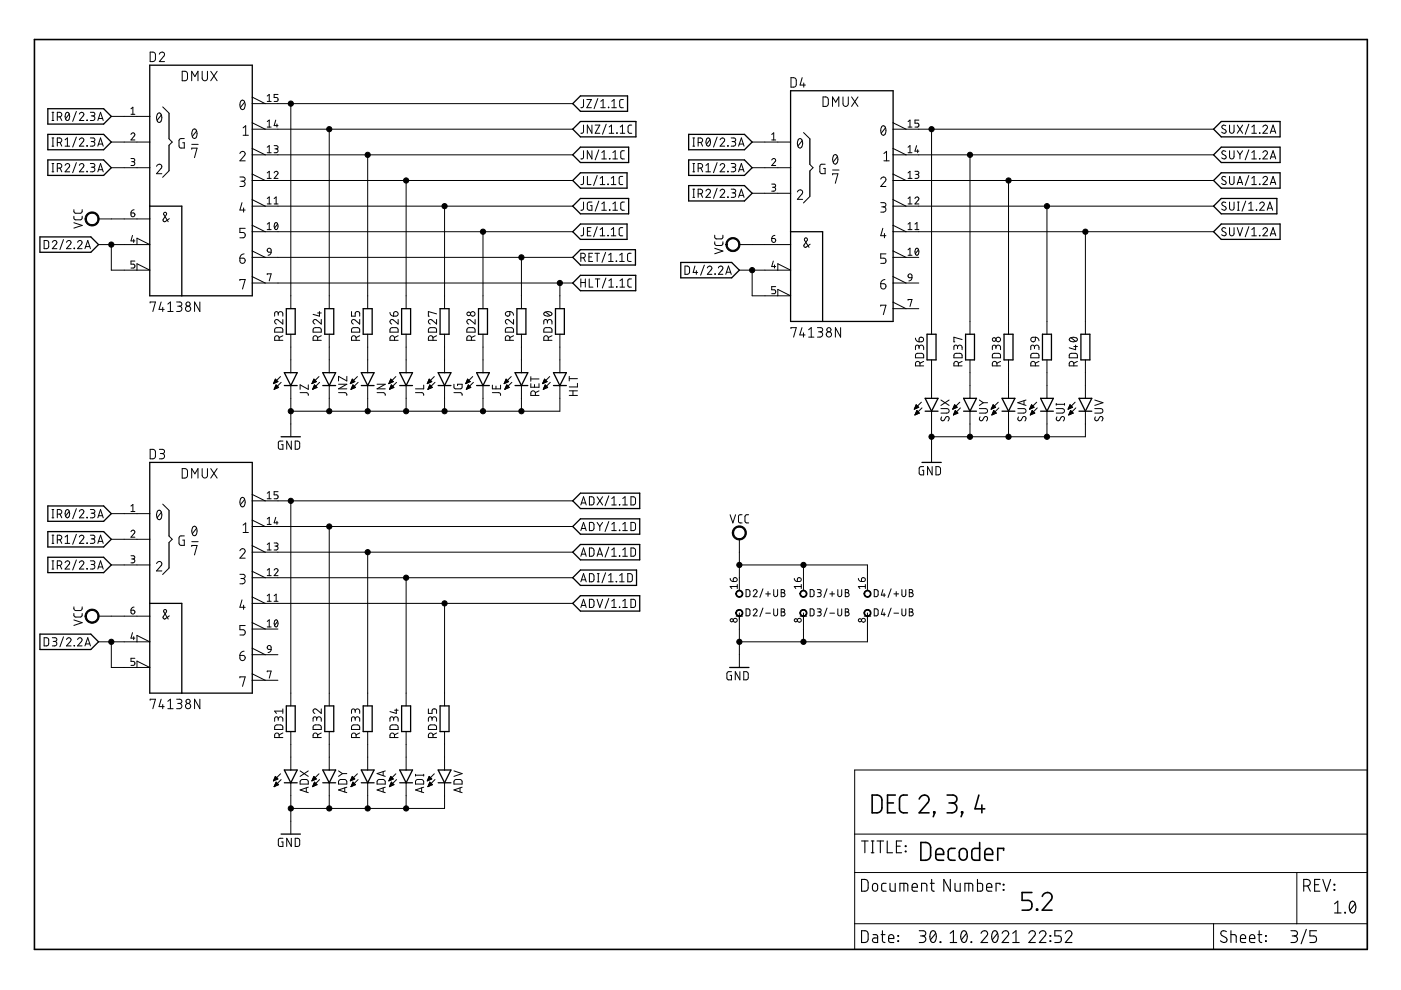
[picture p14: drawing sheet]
<svg xmlns="http://www.w3.org/2000/svg" width="297mm" height="210mm" viewBox="0 0 297 210" stroke-linecap="round" stroke-linejoin="round" font-family="sans-serif">
<g fill="none" stroke="#000" stroke-width=".21">
<path d="M31.8 11l.8 .1 .3 .3v1.3l-.3 .3-.8 .1zM33.8 11.5a.55 .55 0 0 1 .8-.5 .55 .55 0 0 1 .1 .9l-.9 1.2h1.1M38.6 15.1h.8l.3 .4v1.2l-.3 .4h-.8zM40.6 17.1v-2l.7 1.1 .7-1.1v2M42.9 15.1v1.5a.56 .56 0 0 0 .5 .5 .56 .56 0 0 0 .6-.5v-1.5M44.7 15.1l1.3 2M46 15.1l-1.3 2M167.7 16.5h.7l.4 .4v1.2l-.4 .4h-.7zM170.1 16.5l-.5 1.5h1.2M170.4 17.6v.9M11 25.5h.4M11 23.8h.4"/>
<path d="M11 31h.4M11 29.3h.4M11 36.4h.4M11 34.7h.4M11.2 23.8v1.7M11.2 29.3v1.7M11.2 34.7v1.7M12.1 24.8h.5a.49 .49 0 0 0 .5-.5 .49 .49 0 0 0-.5-.5h-.5v1.7M12.1 30.2h.5a.48 .48 0 0 0 .5-.5 .48 .48 0 0 0-.5-.4h-.5v1.7M12.1 35.6h.5a.49 .49 0 0 0 .5-.4 .49 .49 0 0 0-.5-.5h-.5v1.7M12.7 24.8l.4 .7M12.7 30.2l.4 .8"/>
<path d="M12.7 35.6l.4 .8M13.8 35.1a.48 .48 0 0 1 .7-.4 .48 .48 0 0 1 .1 .8l-.8 .9h1M13.8 31h1M13.8 29.6l.5-.3v1.7M14 23.9l.3-.1a1.02 1.02 0 0 1 0 1.7 1.09 1.09 0 0 1-.3-1.6zM14.7 24.2l-.8 1M16.2 23.6l-.8 2.1M16.2 29.1l-.8 2.1M16.2 34.5l-.8 2.1M16.8 24.2a.47 .47 0 0 1 .7-.4 .47 .47 0 0 1 .1 .8l-.8 .9h1M16.8 29.6a.47 .47 0 0 1 .7-.3 .47 .47 0 0 1 .1 .7l-.8 1h1M16.8 35.1a.47 .47 0 0 1 .7-.4 .47 .47 0 0 1 .1 .8l-.8 .9h1"/>
<path d="M18.4 30.9l.1 .1zM18.4 36.3l.1 .1zM18.4 25.5h.1zM19.2 23.8h.5a.38 .38 0 0 1 .4 .4 .38 .38 0 0 1-.4 .4h-.4M19.2 29.3h.5a.38 .38 0 0 1 .4 .3 .38 .38 0 0 1-.4 .4h-.4M19.2 34.7h.5a.39 .39 0 0 1 .4 .4 .39 .39 0 0 1-.4 .4h-.4M19.6 24.6a.49 .49 0 0 1 .5 .5 .49 .49 0 0 1-.5 .4h-.4M19.6 30a.49 .49 0 0 1 .5 .5 .49 .49 0 0 1-.5 .5h-.4M19.6 35.5a.49 .49 0 0 1 .5 .4 .49 .49 0 0 1-.5 .5h-.4M20.7 25.5l.6-1.7 .6 1.7M20.7 31l.6-1.7 .6 1.7M20.7 36.4l.6-1.7 .6 1.7"/>
<path d="M20.9 25.1h.9M20.9 30.5h.9M20.9 36h.9M23.6 24.7h8.1M23.6 30.1h8.1M23.6 35.6h8.1M27.8 33.6h.6l.2 .3-.2 .3-.5 .1M27.8 28.5a.41 .41 0 0 1 .5-.3 .41 .41 0 0 1 .2 .6l-.7 .9h.8M27.8 23.1l.4-.4v1.5M27.8 24.2h.8M28.2 34.3a.41 .41 0 0 1 .4 .4 .41 .41 0 0 1-.4 .4h-.4M33.2 35.3a.55 .55 0 0 1 .8-.5 .55 .55 0 0 1 .1 .9l-.9 1.1h1.1"/>
<path d="M33.4 24.1l.2-.1a.85 .85 0 0 1 .7 1.2l-.1 .2a.54 .54 0 0 1-.6 .5 .54 .54 0 0 1-.4-.7zM34.2 24.4l-.9 1.1M34.5 22.7l1.4 1.3M35.8 29.4l.7 .7-.7 .7M35.9 36.2l-1.4 1.4M39.1 29.4h-.9l-.2 .3v1.2l.2 .5h.9v-1.1h-.4M40.7 31.6v-.2h1.1l-.6 2M40.7 30.6h1.3M40.9 27.5l.2-.1a.85 .85 0 0 1 .7 1.2 .57 .57 0 0 1-.6 .8 .57 .57 0 0 1-.5-.8zM41.7 27.8l-.9 1.1M50.9 32.6a.55 .55 0 0 1 .7-.5 .55 .55 0 0 1 .2 .9l-.9 1.1h1.1M50.9 37.5h.6a.44 .44 0 0 1 .5 .5 .44 .44 0 0 1-.5 .4h-.4"/>
<path d="M51.1 21.4l.1-.1a.82 .82 0 0 1 .8 1.2 .57 .57 0 0 1-.6 .7 .57 .57 0 0 1-.5-.7v-.8zM51.4 38.4a.56 .56 0 0 1 .6 .6 .56 .56 0 0 1-.6 .5h-.5M51.5 27.1l.6-.4v2M51.5 28.7h1.2M51.9 21.7l-.9 1.1M53.5 20.6l2.7 1.4M53.5 26l2.7 1.4M53.5 31.5l2.7 1.3M53.5 36.9l2.7 1.4M53.5 22h67.9M53.5 27.4h67.9M53.5 32.8h67.9"/>
<path d="M53.5 38.3h67.9M56.7 20.4l.4-.4v1.5M56.7 25.8l.4-.3v1.4M56.7 31.2l.4-.3v1.5M56.7 36.7l.4-.4v1.5M56.7 37.8h.8M56.7 32.4h.8M56.7 26.9h.8M56.7 21.5h.8M58.1 36.7a.41 .41 0 0 1 .6-.4 .41 .41 0 0 1 .1 .7l-.7 .8h.8M58.1 30.9h.5l.3 .3-.1 .3-.5 .1M58.5 25.5l-.4 1.1h.8"/>
<path d="M58.5 31.6a.41 .41 0 0 1 .4 .4 .41 .41 0 0 1-.4 .4h-.4M58.7 26.3v.6M58.9 20h-.8v.7h.5a.42 .42 0 0 1 .4 .4 .42 .42 0 0 1-.4 .4h-.5M61.7 22v43.4M69.8 27.4v38M78 32.8v32.6M86.1 38.3v27.1M123.7 21.1v1.5l-.6 .2M123.7 26.5v1.5l-.2 .2-.4 .1M123.7 32v1.5l-.2 .2h-.4M123.7 37.4v1.5l-.2 .2h-.4M124.4 21.1h1l-1 1.7h1"/>
<path d="M124.5 37.4v1.7h.8M125.5 26.5v1.8l-1-1.8v1.8M125.5 32v1.7l-1-1.7v1.7M126.2 26.5h1l-1 1.8h1M126.6 37.2l-.7 2.1M126.7 20.9l-.7 2.1M127 31.8l-.8 2.1M127.3 39.1h.9M127.3 37.8l.4-.4v1.7M127.4 22.8h.9M127.4 21.5l.5-.4v1.7M127.6 33.7h1"/>
<path d="M127.6 32.3l.5-.3v1.7M128.5 26.3l-.8 2.2M128.9 39l.1 .1zM129 22.7l.1 .1zM129.2 28.3h.9M129.2 26.9l.4-.4v1.8M129.2 33.6l.1 .1zM129.6 39.1h1M129.6 37.8l.5-.4v1.7M129.7 22.8h1M129.7 21.5l.5-.4v1.7M129.9 33.7h1"/>
<path d="M129.9 32.3l.5-.3v1.7M130.8 28.2l.1 .1zM131.5 28.3h1M131.5 26.9l.5-.4v1.8M132 37.4h-.5l-.2 .4v1.1l.2 .2h.5M132.2 21.1h-.6l-.2 .4 .1 1.2 .7 .1M132.4 32h-.6l-.2 .3v1.2l.2 .2h.6M133.9 26.5l-.5 .1-.2 .3v1.1l.2 .2 .5 .1M146.9 31h.4M146.9 29.3h.4M146.9 36.4h.4M146.9 34.7h.4"/>
<path d="M147.1 29.3v1.7M147.1 34.7v1.7M148 30.2h.5a.48 .48 0 0 0 .5-.5 .48 .48 0 0 0-.5-.4h-.5v1.7M148 35.6h.5a.49 .49 0 0 0 .5-.4 .49 .49 0 0 0-.5-.5h-.5v1.7M148.6 30.2l.4 .8M148.6 35.6l.4 .8M149.7 36.4h.9M149.7 35.1l.5-.4v1.7M149.9 29.4l.3-.1a1.02 1.02 0 0 1 0 1.7 1.09 1.09 0 0 1-.3-1.6zM150.5 29.6l-.7 1M152 29.1l-.7 2.1M152 34.5l-.7 2.1"/>
<path d="M152 39.9l-.7 2.1M152.7 29.6a.48 .48 0 0 1 .6-.3 .48 .48 0 0 1 .2 .7l-.8 1h.9M152.7 35.1a.48 .48 0 0 1 .6-.4 .48 .48 0 0 1 .2 .8l-.8 .9h.9M154.3 30.9l.1 .1zM154.3 36.3l.1 .1zM155 29.3h.6a.38 .38 0 0 1 .4 .3 .38 .38 0 0 1-.4 .4h-.4M155 34.7h.6a.39 .39 0 0 1 .4 .4 .39 .39 0 0 1-.4 .4h-.4M155.5 30a.49 .49 0 0 1 .5 .5 .49 .49 0 0 1-.5 .5h-.5M155.5 35.5a.49 .49 0 0 1 .5 .4 .49 .49 0 0 1-.5 .5h-.5M156.6 31l.6-1.7 .6 1.7M156.6 36.4l.6-1.7 .6 1.7M156.7 30.5h.9"/>
<path d="M156.7 36h.9M159.5 30.1h8.1M159.5 35.6h8.1M163.6 39l.7 .1 .1 .2-.1 .4h-.5M163.6 33.9a.41 .41 0 0 1 .6-.3 .41 .41 0 0 1 .1 .7l-.7 .8h.9M163.6 29.7h.9M163.6 28.5l.4-.3v1.5M164 39.7a.41 .41 0 0 1 .5 .4 .41 .41 0 0 1-.5 .4h-.4M169.3 29.5l.2-.1a.82 .82 0 0 1 .7 1.2 .57 .57 0 0 1-.6 .8 .57 .57 0 0 1-.5-.8zM170.1 29.8l-.9 1.1M170.4 28.1l1.3 1.3M171.7 34.9l.7 .7-.7 .6"/>
<path d="M174.5 20.6h.7l.4 .3v1.1l-.4 .5-.7 .1zM174.9 34.8h-.8l-.2 .3-.1 1.3 .3 .4h.8v-1.1h-.3M176.5 22.6v-2l.7 1.1 .6-1.1v2M176.5 37.1v-.2h1.2l-.6 2M176.5 36h1.4M176.8 32.9l.1-.1a.85 .85 0 0 1 .7 1.2v.3a.49 .49 0 0 1-.5 .5 .49 .49 0 0 1-.5-.5v-.8zM177.5 33.2l-.8 1.1M178.7 20.6v1.4a.56 .56 0 0 0 .6 .6 .56 .56 0 0 0 .6-.6v-1.4M180.6 20.6l1.3 2M181.9 20.6l-1.3 2M186.7 38a.55 .55 0 0 1 .8-.5 .55 .55 0 0 1 .2 .9l-1 1.1h1.1M187 26.8l.1-.1a.84 .84 0 0 1 .7 1.2 .57 .57 0 0 1-.5 .8 .57 .57 0 0 1-.5-.8v-.7z"/>
<path d="M187.4 34.1h1.1M187.4 32.6l.6-.5v2M187.7 27.1l-.9 1.1M189.4 27.4h67.9M189.4 32.8h67.9M189.4 38.3h67.9M189.4 26l2.7 1.4M189.4 31.5l2.7 1.3M189.4 36.9l2.7 1.4M192.5 37.8h.9M192.5 32.4h.9M192.5 26.9h.9"/>
<path d="M192.5 25.8l.4-.3v1.4M192.5 31.2l.4-.3v1.5M192.5 36.7l.4-.4v1.5M194 36.3h.5l.3 .3-.2 .4h-.4M194.3 30.9l-.3 1.1h.8M194.4 37a.42 .42 0 0 1 .4 .4 .42 .42 0 0 1-.4 .4h-.4M194.6 31.7v.7M194.8 25.5h-.8v.6h.5a.42 .42 0 0 1 .3 .4 .42 .42 0 0 1-.3 .4h-.5M197.5 27.4v43.5M205.7 32.8v38.1M213.8 38.3v32.6M259.9 26.7l-.2-.1a.41 .41 0 0 0-.6 .1 .41 .41 0 0 0 .1 .6l.6 .2a.43 .43 0 0 1 0 .7 .43 .43 0 0 1-.6 0l-.2-.2"/>
<path d="M259.9 32.1l-.6-.1-.2 .3v.3l.7 .4a.43 .43 0 0 1 0 .6 .43 .43 0 0 1-.6 0l-.2-.1M259.9 37.5l-.6-.1-.2 .4v.2l.7 .4a.43 .43 0 0 1 0 .7 .43 .43 0 0 1-.6-.1l-.2-.1M260.7 26.5v1.3a.48 .48 0 0 0 .5 .5 .48 .48 0 0 0 .4-.5v-1.3M260.7 32v1.2a.48 .48 0 0 0 .5 .5 .48 .48 0 0 0 .4-.5v-1.2M260.7 37.4v1.3a.48 .48 0 0 0 .5 .4 .48 .48 0 0 0 .4-.4v-1.3M262.3 26.5l1.2 1.8M262.3 32l.6 .8M262.3 39.1l.6-1.7 .6 1.7M262.4 38.7h.9M262.9 32.8v.9M263.5 26.5l-1.2 1.8M263.5 32l-.6 .8"/>
<path d="M264.8 26.3l-.8 2.2M264.8 31.8l-.8 2.1M264.8 37.2l-.8 2.1M265.4 28.3h1M265.4 33.7h1M265.4 39.1h1M265.4 26.9l.5-.4v1.8M265.4 32.3l.5-.3v1.7M265.4 37.8l.5-.4v1.7M267 33.6l.1 .1zM267 39l.1 .1zM267 28.2l.1 .1z"/>
<path d="M267.8 26.9a.48 .48 0 0 1 .6-.3 .48 .48 0 0 1 .2 .7l-.8 1h.9M267.8 32.3a.48 .48 0 0 1 .6-.3 .48 .48 0 0 1 .2 .7l-.8 1h.9M267.8 37.8a.48 .48 0 0 1 .6-.4 .48 .48 0 0 1 .2 .8l-.8 .9h.9M269.3 28.3l.6-1.8 .6 1.8M269.3 33.7l.6-1.7 .6 1.7M269.3 39.1l.6-1.7 .6 1.7M269.5 27.8h.8M269.5 33.3h.8M269.5 38.7h.8M9.4 51h.6l.3 .3v1.1l-.3 .3h-.6zM11.1 51.4a.48 .48 0 0 1 .7-.4 .48 .48 0 0 1 .1 .8l-.8 .9h1M13.5 50.8l-.8 2.1"/>
<path d="M14.1 51.4a.48 .48 0 0 1 .7-.4 .48 .48 0 0 1 .1 .8l-.8 .9h1M15.7 45.8v.6l.4 .2h1.1l.2-.2v-.6M15.7 44.4v.6l.4 .2h1.1l.2-.2v-.6M15.7 47.2l1.7 .6-1.7 .6M15.7 52.6l.1 .1zM16.4 51.4a.48 .48 0 0 1 .7-.4 .48 .48 0 0 1 .2 .8l-.9 .9h1M18 52.7l.6-1.7 .6 1.7M18.2 52.3h.8M20.9 51.9h10.8l-2.7-1.4v1.4M20.9 46.4h10.8M23.6 51.9v5.4h8.1l-2.7-1.4v1.4M27.8 45.1h.5a.41 .41 0 0 1 .3 .5 .41 .41 0 0 1-.4 .4 .41 .41 0 0 1-.4-.4z"/>
<path d="M28.1 49.9l-.3 1.2h.8M28.3 50.7v.7M28.4 44.5l-.5 .2-.1 .4M28.6 55.4h-.8v.6h.5a.42 .42 0 0 1 .3 .4 .42 .42 0 0 1-.3 .4h-.5M35.9 46.4l-.8 .6a.33 .33 0 0 1-.5-.1 .33 .33 0 0 1 0-.4l.7-1a.33 .33 0 0 0-.3-.5 .33 .33 0 0 0-.3 .5l1 1.5M50.9 54.7h.6a.56 .56 0 0 1 .5 .7 .56 .56 0 0 1-.6 .4 .56 .56 0 0 1-.5-.5zM50.9 59.5v-.2h1.1l-.6 2M51.3 43l-.4 1.5h1.1M51.6 44.1v.9M51.8 53.8l-.7 .3-.2 .6M52 48.4h-1.1v.9h.6a.57 .57 0 0 1 .5 .6 .57 .57 0 0 1-.5 .5h-.6M53.5 42.3l2.7 1.4"/>
<path d="M53.5 47.8l2.7 1.3M53.5 53.2l2.7 1.4M53.5 58.7l2.7 1.3M53.5 43.7h67.9M53.5 49.1h67.9M53.5 54.6h67.9M56.7 58.2v-.1h.8l-.4 1.5M56.7 47.5l.4-.3v1.5M56.7 42.1l.4-.3v1.4M56.7 48.7h.8M56.7 43.2h.8M56.8 52.7l.3-.1 .3 .1 .1 .8-.7-.1-.1-.4z"/>
<path d="M57.5 53.5l-.1 .3-.6 .3M58.1 43.2h.8M58.1 42.1l.4-.3v1.4M58.3 47.3l.2-.1a.88 .88 0 0 1 0 1.5 .95 .95 0 0 1-.2-1.4zM58.9 47.5l-.7 .8M94.3 43.7v21.7M102.4 49.1v16.3M110.6 54.6v10.8M123.1 54.7h.5a.49 .49 0 0 0 .5-.5 .49 .49 0 0 0-.5-.5h-.5v1.7M123.1 59.1v1.8M123.1 59.9h1M123.7 42.8v1.5l-.6 .3"/>
<path d="M123.7 48.3v1.5l-.2 .2h-.4M123.7 54.7l.4 .7M124.1 59.1v1.8M124.5 49h.6M124.9 54.5h.5M124.9 59.1v1.8h.8M125.3 48.3h-.8v1.7h.8M125.5 42.8l-.7 .1-.2 .2-.1 1.1 .3 .3 .7 .1v-1h-.3M125.6 53.7h-.7v1.7h.7M126.1 53.7h1M126.2 59.1h1M126.6 48.1l-.7 2.1"/>
<path d="M126.6 53.7v1.7M126.7 59.1v1.8M127 42.6l-.8 2.2M127.3 48.7l.4-.4v1.7M127.3 50h.9M127.6 43.2l.5-.4v1.8M127.6 44.6h1M128.4 53.5l-.8 2.1M128.5 58.9l-.8 2.2M128.9 49.9l.1 .1zM129 55.4h1M129 54.1l.5-.4v1.7"/>
<path d="M129.1 59.5l.5-.4v1.8M129.2 44.5l.1 .1zM129.6 48.7l.5-.4v1.7M129.6 50h1M129.9 43.2l.5-.4v1.8M129.9 44.6h1M130.6 55.4h.1zM131.4 55.4h1M131.4 54.1l.5-.4v1.7M131.4 59.5l.5-.4v1.8M132 48.3h-.5l-.2 .4v1.1l.2 .2h.5M132.4 42.8l-.6 .1-.2 .3v1.1l.2 .2 .6 .1"/>
<path d="M133.8 53.7h-.5l-.2 .4v1.1l.2 .2h.5M133.9 59.1l-.6 .1-.2 .3v1.1l.2 .3h.6M145.2 56.4l.7 .1 .3 .2v1.1l-.3 .3-.7 .1zM146.9 41.8h.4M146.9 40.1h.4M147.1 40.1v1.7M147.3 56.4l-.3 1.4h.9M147.6 57.4v.8M148 41.1h.5a.49 .49 0 0 0 .5-.5 .49 .49 0 0 0-.5-.5h-.5v1.7M148.6 41.1l.4 .7M149.3 56.2l-.8 2.2M149.7 40.5a.48 .48 0 0 1 .6-.4 .48 .48 0 0 1 .2 .8l-.8 .9h.9"/>
<path d="M150 56.8a.48 .48 0 0 1 .6-.4 .48 .48 0 0 1 .2 .8l-.8 1h.9M151.5 51.3l.1 .5 .3 .2h1.1l.2-.2 .1-.5M151.5 49.9l.1 .5 .3 .3 1.1-.1 .2-.2 .1-.5M151.5 52.6l1.8 .6-1.8 .6M151.6 58.1l.1 .1zM152.3 56.8a.47 .47 0 0 1 .7-.4 .47 .47 0 0 1 .1 .8l-.8 1h1M152.7 40.5a.48 .48 0 0 1 .7-.4 .48 .48 0 0 1 .1 .8l-.8 .9h.9M153.9 58.2l.6-1.8 .5 1.8M154 57.7h.9M154.3 41.8h.1zM155 40.1h.6a.39 .39 0 0 1 .4 .4 .39 .39 0 0 1-.4 .4h-.4M155.5 40.9a.48 .48 0 0 1 .5 .5 .48 .48 0 0 1-.5 .4h-.5"/>
<path d="M156.6 41.8l.6-1.7 .6 1.7M156.7 41.4h.9M156.8 51.9h10.8M156.8 57.3h10.8l-2.7-1.4v1.4M159.5 57.3v5.4h8.1l-2.7-1.3v1.3M159.5 41h8.1M163.6 50.6h.5a.42 .42 0 0 1 .4 .4 .42 .42 0 0 1-.5 .4 .42 .42 0 0 1-.4-.4zM164 55.4l-.4 1.1h.9M164.2 56.2v.6M164.3 49.9l-.4 .1-.3 .6M169.1 40.7a.55 .55 0 0 1 .7-.4 .55 .55 0 0 1 .2 .8l-.9 1.2h1.1M171.7 41.6l-1.4 1.4"/>
<path d="M171.8 51.8l-.9 .6a.32 .32 0 0 1-.4-.1 .32 .32 0 0 1 0-.4l.7-1a.33 .33 0 0 0-.3-.5 .33 .33 0 0 0-.3 .5l.9 1.6M186.7 43h.7a.44 .44 0 0 1 .4 .4 .44 .44 0 0 1-.4 .5h-.5M187.2 48.4l-.5 1.6h1.1M187.3 43.9a.56 .56 0 0 1 .5 .5 .56 .56 0 0 1-.5 .6h-.6M187.5 49.5v.9M187.6 59.3l-.6 .2-.3 .7M187.8 53.8h-1.1v.9h.7a.56 .56 0 0 1 .4 .6 .56 .56 0 0 1-.4 .5h-.7M189.4 43.7h67.9M189.4 49.1h67.9M189.4 54.6h5.4M189.4 42.3l2.7 1.4M189.4 47.8l2.7 1.3"/>
<path d="M189.4 53.2l2.7 1.4M189.4 58.7l2.7 1.3M192.5 48.7h.9M192.5 43.2h.9M192.5 53l.4-.4v1.5M192.5 42.1l.4-.3v1.4M192.5 47.5l.4-.3v1.5M192.5 54.1h.9M192.7 58.2l.2-.1 .3 .1 .2 .7-.8-.1-.1-.3zM193.4 58.9l-.2 .4-.5 .3M194 42.1a.41 .41 0 0 1 .6-.3 .41 .41 0 0 1 .1 .6l-.7 .8h.8M194 48.7h.8"/>
<path d="M194 47.5l.4-.3v1.5M194.2 52.7l.2-.1a.9 .9 0 0 1 0 1.5 .91 .91 0 0 1-.2-1.4zM194.7 53l-.6 .8M222 43.7v27.2M230.1 49.1v21.8M259.9 43l-.6-.1-.2 .3v.3l.7 .3a.43 .43 0 0 1 0 .7 .43 .43 0 0 1-.6-.1l-.2-.1M259.9 48.4l-.2-.1a.41 .41 0 0 0-.6 .1 .41 .41 0 0 0 .1 .6l.6 .3a.43 .43 0 0 1 0 .6 .43 .43 0 0 1-.6 0l-.2-.1M260.7 42.8v1.3a.48 .48 0 0 0 .5 .5 .48 .48 0 0 0 .4-.5v-1.3M260.7 48.3v1.2a.48 .48 0 0 0 .5 .5 .48 .48 0 0 0 .4-.5v-1.2M262.3 48.3l.6 1.7 .6-1.7M262.4 44.6h.3M262.4 42.8h.3"/>
<path d="M262.6 42.8v1.8M264.1 42.6l-.8 2.2M264.8 44.6h.9M264.8 43.2l.4-.4v1.8M264.8 48.1l-.8 2.1M265.4 50h1M265.4 48.7l.5-.4v1.7M266.4 44.5v.1zM267 49.9l.1 .1zM267.1 43.2a.48 .48 0 0 1 .7-.4 .48 .48 0 0 1 .1 .8l-.8 1h1M267.8 48.7a.48 .48 0 0 1 .6-.4 .48 .48 0 0 1 .2 .7l-.8 1h.9M268.7 44.6l.5-1.8 .6 1.8"/>
<path d="M268.8 44.1h.9M269.3 50l.6-1.7 .6 1.7M269.5 49.6h.8M31.8 64.2v-.2h1.2l-.6 2M34.2 64l-.5 1.6h1.1M34.5 65.2v.8M35.6 64.5l.5-.5v2M35.6 66h1.1M37.4 64h.7a.44 .44 0 0 1 .5 .5 .44 .44 0 0 1-.5 .4h-.4M38 64.9a.56 .56 0 0 1 .6 .6 .56 .56 0 0 1-.6 .5h-.6M42.4 64v2l-1.1-2v2M53.5 60h67.9"/>
<path d="M58.3 69.7l.4-.2 1.1 .1 .1 .2 .1 .6h-1.8zM59 66.5a.49 .49 0 0 1 .5-.4 .49 .49 0 0 1 .5 .4v.5M59 66.8v-.4a.38 .38 0 0 0-.4-.3 .38 .38 0 0 0-.4 .3v.6M59.2 72.2v-.5a.48 .48 0 0 0-.5-.5 .48 .48 0 0 0-.5 .5v.5h1.8M59.5 79.8l-1.5 1.5M60 67.7v1l-1-.8a.48 .48 0 0 0-.8 .1 .48 .48 0 0 0 .4 .7M60 71.2l-.8 .4M61.7 70.9v8.1M66.5 69.7l.4-.2 1 .1 .2 .2v.6h-1.7zM67.4 72.2v-.5a.49 .49 0 0 0-.5-.5 .49 .49 0 0 0-.5 .5v.5h1.7M67.4 66.4h.7M67.6 79.8l-1.5 1.5"/>
<path d="M67.7 66.1v.9l-1.3-.3M68.1 67.7v1l-1-.8a.48 .48 0 0 0-.7 .1 .48 .48 0 0 0 .4 .7M68.1 71.2l-.7 .4M69.8 70.9v8.1M73.5 79.8v1l-1.7-1v1M74.5 66.1v.9h.8v-.6a.49 .49 0 0 1 .5-.3 .49 .49 0 0 1 .5 .3v.6M74.6 69.7l.4-.2 1.1 .1 .1 .2 .1 .6h-1.8zM75.5 72.2v-.5a.49 .49 0 0 0-.5-.5 .49 .49 0 0 0-.5 .5v.5h1.8M75.8 79.8l-1.5 1.5M76.3 67.7v1l-1-.8a.48 .48 0 0 0-.7 .1 .48 .48 0 0 0 .3 .7M76.3 71.2l-.8 .4M78 70.9v8.1"/>
<path d="M82.7 66.3l.1 .4 .7 .3M82.8 69.7l.4-.2h.9l.3 .3v.6h-1.7zM83.6 66.2a.49 .49 0 0 1 .8 .1 .49 .49 0 0 1-.5 .7h-.4zM83.7 72.2v-.5a.49 .49 0 0 0-.5-.5 .49 .49 0 0 0-.5 .5v.5h1.7M83.9 79.8l-1.5 1.5M84.4 67.7v1l-.9-.8a.48 .48 0 0 0-.8 .1 .48 .48 0 0 0 .4 .7M84.4 71.2l-.7 .4M86.1 70.9v8.1M90.9 69.7l.4-.2h.9l.3 .3 .1 .6h-1.8zM91.8 72.2v-.5a.49 .49 0 0 0-.5-.5 .49 .49 0 0 0-.5 .5v.5h1.8M92.1 79.8l-1.5 1.5M92.6 67.7v1l-1-.8a.48 .48 0 0 0-.7 .1 .48 .48 0 0 0 .3 .7"/>
<path d="M92.6 66.5l-1.8-.4v.9h.2M92.6 71.2l-.8 .4M94.3 70.9v8.1M99.1 69.7l.4-.2h.9l.3 .3v.6h-1.7zM99.9 72.2v-.5a.49 .49 0 0 0-.4-.5 .49 .49 0 0 0-.5 .5v.5h1.7M100.2 79.8l-1.5 1.5M100.7 67.7v1l-.9-.8a.48 .48 0 0 0-.8 .1 .48 .48 0 0 0 .4 .7M100.7 71.2l-.8 .4M102.4 70.9v8.1M107.2 69.7l.4-.2h.9l.4 .3v.6h-1.8zM107.3 66.2l.8-.1v.6a.48 .48 0 0 1-.7 .3 .48 .48 0 0 1-.1-.8zM108.1 72.2v-.5a.48 .48 0 0 0-.5-.5 .48 .48 0 0 0-.5 .5v.5h1.8"/>
<path d="M108.1 66.1l.5 .2 .3 .5M108.4 79.8l-1.5 1.5M108.9 67.7v1l-1-.8a.48 .48 0 0 0-.7 .1 .48 .48 0 0 0 .3 .7M108.9 71.2l-.8 .4M110.6 70.9v8.1M112.5 79.9v.9M115.4 69.7l.2-.2h1.1l.3 .3v.6h-1.7zM115.4 66.3a1.09 1.09 0 0 1 1.6 .2 1.02 1.02 0 0 1-1.7 0zM115.7 66.2l.9 .7M116.1 68.2a.49 .49 0 0 1 .4-.5 .49 .49 0 0 1 .5 .5v.5M116.1 68.5v-.4a.38 .38 0 0 0-.4-.4 .38 .38 0 0 0-.4 .4v.6M116.2 72.2v-.5a.48 .48 0 0 0-.4-.5 .48 .48 0 0 0-.5 .5v.5h1.7"/>
<path d="M116.5 79.8l-1.5 1.5M117 71.2l-.8 .4M118.7 60v5.4M118.7 70.9v8.1M120.7 79.8v1M129.1 60.9h1M130.7 60.8l.1 .1zM131.4 60.9h1M164.5 60.8h-.9v.6h.5a.42 .42 0 0 1 .4 .5 .42 .42 0 0 1-.4 .4h-.5M167.7 69.7v-.2h1.1l-.5 2M170 69.5l-.4 1.5h1.1M170.3 70.6v.9"/>
<path d="M171.4 69.9l.6-.4v2M171.4 71.5h1.2M173.3 69.5h.7a.44 .44 0 0 1 .4 .4 .44 .44 0 0 1-.4 .5h-.5M173.9 70.4a.56 .56 0 0 1 .5 .5 .56 .56 0 0 1-.5 .6h-.6M178.2 69.5v2l-1.1-2v2M186.7 60.2h.7a.56 .56 0 0 1 .5 .6 .56 .56 0 0 1-.6 .5 .56 .56 0 0 1-.6-.6zM186.7 64.9v-.2h1.1l-.5 2M189.4 60h5.4M189.4 64.1l2.7 1.3M189.4 65.4h5.4M192.5 63.7v-.2h.9l-.5 1.5M194.1 71.7l.1 .5 .7 .3"/>
<path d="M194.2 75.1l.4-.2h.9l.3 .3v.7h-1.7zM194.9 73.7a.49 .49 0 0 1 .4-.5 .49 .49 0 0 1 .5 .5v.4M194.9 73.9v-.3a.38 .38 0 0 0-.4-.4 .38 .38 0 0 0-.4 .4v.5M195 71.6a.51 .51 0 0 1 .8 .2 .51 .51 0 0 1-.5 .7h-.4zM195.1 77.6v-.5a.48 .48 0 0 0-.5-.5 .48 .48 0 0 0-.5 .5v.5h1.7M195.8 76.6l-.7 .4M197.5 76.3v8.2M202.3 75.1l.4-.2h.9l.4 .3v.7h-1.8zM203 73.7a.49 .49 0 0 1 .5-.5 .49 .49 0 0 1 .5 .5v.4M203 73.9v-.3a.38 .38 0 0 0-.4-.4 .38 .38 0 0 0-.4 .4v.5M203.2 77.6v-.5a.48 .48 0 0 0-.5-.5 .48 .48 0 0 0-.5 .5v.5h1.8M204 72l-1.8-.5v1h.2"/>
<path d="M204 76.6l-.8 .4M205.7 76.3v8.2M210.6 75h1.3l.2 .2v.7h-1.7v-.7zM211.2 73.7a.49 .49 0 0 1 .4-.5 .49 .49 0 0 1 .5 .5v.4M211.2 73.9v-.3a.38 .38 0 0 0-.4-.4 .38 .38 0 0 0-.4 .4v.5M211.4 77.6v-.5a.49 .49 0 0 0-.5-.5 .49 .49 0 0 0-.5 .5v.5h1.7M212.1 76.6l-.7 .4M213.8 76.3v8.2M218.6 75.1l.4-.2 1.1 .1 .2 .2v.7h-1.8zM218.7 71.6l.8-.1v.6a.49 .49 0 0 1-.7 .3 .49 .49 0 0 1-.1-.8zM219.3 73.7a.48 .48 0 0 1 .5-.5 .48 .48 0 0 1 .5 .5v.4M219.3 73.9v-.3a.39 .39 0 0 0-.4-.4 .39 .39 0 0 0-.4 .4v.5"/>
<path d="M219.5 77.6v-.5a.49 .49 0 0 0-.5-.5 .49 .49 0 0 0-.5 .5v.5h1.8M219.5 71.5l.5 .2 .3 .6M220.3 76.6l-.8 .4M222 76.3v8.2M226.8 75.1l.4-.2h.9l.3 .3v.7h-1.7zM226.8 71.7a1.1 1.1 0 0 1 1.6 .3 1.02 1.02 0 0 1-1.7 0zM227.1 71.6l.9 .8M227.7 77.6v-.5a.49 .49 0 0 0-.5-.5 .49 .49 0 0 0-.5 .5v.5h1.7M227.7 73.5h.7M228 73.2v.9l-1.3-.4M228.4 76.6l-.7 .4M230.1 76.3v8.2"/>
<path d="M31.8 95.3h.8l.3 .4v1.2l-.3 .4h-.8zM33.8 95.3h.6a.44 .44 0 0 1 .5 .4 .44 .44 0 0 1-.5 .5h-.4M34.3 96.2a.56 .56 0 0 1 .6 .5 .56 .56 0 0 1-.6 .6h-.5M38.6 99.4h.8l.3 .3v1.3l-.3 .3-.8 .1zM42.9 99.4v1.4a.56 .56 0 0 0 .5 .6 .56 .56 0 0 0 .6-.6v-1.4M44.7 99.4l1.3 2M46 99.4l-1.3 2M58 81.3h.1M58.1 81.2h.3M58.1 81h.6M58.1 82.5h.2M58.2 80.9h.7"/>
<path d="M58.2 80.8h.6M58.2 82.4h.4M58.3 82.2h.6M58.3 80.6h.4M58.3 82.1h.7M58.3 80.5h.2M58.4 80.4l-.4 .9M58.4 80.4l.5 .5-.9 .4M58.4 80.4h.1M58.4 82h.5M58.4 81.8h.3M58.5 81.7h.1"/>
<path d="M58.5 81.6l.6 .5-1 .4zM59.6 81.1l-1.5 1.4M60 93.5h-.8l-.2 .2v1.3l.2 .2h.8v-.9h-.3M61.7 81.7v10.9M61.8 93.5v1.7l-1-1.7v1.7M62.6 93.5h.6l.3 .3v1.1l-.3 .3h-.6zM63.6 83.2l1.5 .1 .2 .2 .1 .3M65.4 81.6v.9l-1.8-.9v.9M66.1 81.3h.1M66.2 81.2h.3M66.3 81h.5M66.3 82.5h.1"/>
<path d="M66.3 80.9h.8M66.4 82.4h.3M66.4 80.8h.5M66.4 80.6h.4M66.4 82.2h.7M66.5 82.1h.7M66.5 80.5h.2M66.5 82h.5M66.5 80.4l.6 .5-1 .4zM66.6 81.8h.3M66.6 81.7h.2M66.7 81.6l.5 .5-.9 .4z"/>
<path d="M67.8 81.1l-1.5 1.4M69.8 81.7v5.5M71.8 83.2l1.5 .1 .2 .5M71.8 81.5h1.7l-1.7 .9h1.7M74.3 81.3h.1M74.4 81.2h.3M74.4 81h.6M74.4 82.5h.2M74.5 80.9h.7M74.5 82.4h.4M74.5 80.8h.6M74.6 80.6h.4"/>
<path d="M74.6 82.2h.6M74.6 82.1h.7M74.6 80.5h.2M74.7 82h.5M74.7 80.4l.5 .5-.9 .4zM74.7 81.8h.4M74.8 81.7h.1M74.8 81.6l.6 .5-1 .4zM75.9 81.1l-1.5 1.4M78 81.7v5.5M79.9 83.2l1.5 .1 .3 .5M79.9 81.5h1.8l-1.8 .9h1.8"/>
<path d="M82.4 81.3h.1M82.5 81.2h.3M82.6 81h.5M82.6 80.9h.8M82.6 82.5h.1M82.7 82.4h.4M82.7 80.8h.5M82.7 82.2h.7M82.7 80.6h.4M82.8 82.1h.7M82.8 80.5h.2M82.8 82h.5"/>
<path d="M82.8 80.4l-.4 .9M82.8 80.4l.6 .5-1 .4M82.8 80.4h.1M82.9 81.8h.3M82.9 81.7h.2M83 81.6l.5 .5-.9 .4zM84.1 81.1l-1.5 1.4M86.1 81.7v5.5M88.1 83.2l1.5 .1 .2 .5M89.8 81.7v.7h-1.7M90.6 81.3h.1M90.7 81.2h.3"/>
<path d="M90.7 81h.6M90.8 80.9h.7M90.8 82.5h.1M90.8 82.4h.4M90.8 80.8h.6M90.9 82.2h.6M90.9 80.6h.3M90.9 82.1h.7M90.9 80.5h.2M91 82h.5M91 80.4l-.4 .9M91 80.4l.5 .5-.9 .4"/>
<path d="M91 80.4h.1M91 81.8h.4M91.1 81.7h.1M91.1 81.6l.6 .5-1 .4zM92.2 81.1l-1.5 1.4M94.3 81.7v5.5M96.2 83.2l1.5 .1 .3 .2v.3M96.2 81.5l.1 .7 .2 .2h1.2l.3-.2v-.7h-1v.3M98.8 81.3h.1M98.8 81.2h.3M98.9 81h.5M98.9 80.9h.8"/>
<path d="M98.9 82.5h.1M99 82.4h.4M99 80.8h.5M99 82.2h.7M99 80.6h.4M99.1 82.1h.7M99.1 80.5h.2M99.1 82h.5M99.1 80.4l-.4 .9M99.1 80.4l.6 .5-1 .4M99.1 80.4h.1M99.2 81.8h.3"/>
<path d="M99.3 81.7h.1M99.3 81.6l.5 .5-.9 .4zM100.4 81.1l-1.5 1.4M102.4 81.7v5.5M104.4 83.2l1.5 .1 .2 .2v.3M104.4 81.7v.7h1.7v-.7M105.2 81.9v.5M106.9 81.3h.1M107 81.2h.3M107 81h.6M107.1 82.5h.1M107.1 80.9h.7"/>
<path d="M107.1 80.8h.6M107.1 82.4h.4M107.2 82.2h.6M107.2 80.6h.4M107.2 82.1h.7M107.3 80.5h.1M107.3 82h.5M107.3 80.4l-.4 .9M107.3 80.4l.5 .5-.9 .4M107.3 80.4h.1M107.3 81.8h.4M107.4 81.7h.1"/>
<path d="M107.4 81.6l.6 .5-1 .4zM108.5 81.1l-1.5 1.4M110.6 81.7v5.5M112.5 81.3v.8h1.8v-.8M112.5 80.3h1.8M113.3 81.5v.6M113.5 83.8v-.4a.49 .49 0 0 0-.5-.5 .49 .49 0 0 0-.5 .5v.4h1.8M114.3 82.9l-.8 .3M115.1 81.3h.1M115.1 81.2h.3M115.2 81h.5M115.2 82.5h.2"/>
<path d="M115.2 80.9h.8M115.3 80.8h.5M115.3 82.4h.4M115.3 82.2h.7M115.3 80.6h.4M115.4 82.1h.7M115.4 80.5h.2M115.4 82h.5M115.4 80.4l-.4 .9M115.4 80.4l.6 .5-1 .4M115.4 80.4h.1M115.5 81.8h.3"/>
<path d="M115.5 81.7h.2M115.6 81.6l.5 .5-.9 .4zM116.7 81.1l-1.5 1.4M118.7 81.7v5.5h-57M120.7 83.8h1.7M120.7 82.9h1.7M120.7 80.3h1.7M121.5 82.9v.9M122.4 81.3v.7h-1.7M193.9 86.7h.1M193.9 86.6h.5M194 86.4h.6"/>
<path d="M194 87.9h.3M194.1 86.3h.6M194.1 86.2h.5M194.1 87.7h.5M194.1 87.6h.8M194.2 86h.3M194.2 87.5h.6M194.2 85.9h.1M194.2 85.8l.6 .6-1 .4zM194.3 87.3h.4M194.3 87.2h.3M194.4 87.1h.1"/>
<path d="M194.4 87l.5 .6-.9 .4zM195.3 85.3l-1.5 1.5M195.5 86.5l-1.5 1.5M195.8 98.9h-.5l-.4 .3v1.2l.2 .2 .7 .1v-1h-.2M197.5 87.2v10.8M197.6 98.9v1.8l-.9-1.8v1.8M198.4 98.9l.7 .1 .3 .3v1.1l-.3 .2-.7 .1zM199.5 86.6h1.2a.48 .48 0 0 1 .5 .5 .48 .48 0 0 1-.5 .5h-1.2M199.5 84.8l1.7 1.2M199.6 88.4l-.1 .6 .4 .2 .2-.1 .4-.6a.43 .43 0 0 1 .7-.1 .43 .43 0 0 1-.1 .7l-.1 .2M201.2 84.8l-1.7 1.2M202 86.7h.2"/>
<path d="M202.1 86.6h.4M202.1 86.4h.7M202.2 87.9h.2M202.2 86.3h.7M202.2 87.7h.5M202.3 86.2h.5M202.3 87.6h.7M202.3 86h.3M202.4 87.5h.6M202.4 85.9h.1M202.4 85.8l.5 .6-.9 .4zM202.4 87.3h.4"/>
<path d="M202.5 87.2h.2M202.5 87.1h.1M202.5 87l.6 .6-1 .4zM203.5 85.3l-1.5 1.5M203.6 86.5l-1.5 1.5M205.7 87.2v5.4M207.6 86.6h1.3a.48 .48 0 0 1 .5 .5 .48 .48 0 0 1-.5 .5h-1.3M207.6 84.8l.9 .6M207.8 88.4l-.2 .4 .4 .4 .3-.1 .4-.6a.43 .43 0 0 1 .6-.1 .43 .43 0 0 1 0 .7l-.2 .2M208.5 85.4l-.9 .6M208.5 85.4h.9M210.2 86.7h.1"/>
<path d="M210.2 86.6h.5M210.3 86.4h.6M210.3 87.9h.3M210.4 86.3h.6M210.4 87.7h.5M210.4 86.2h.5M210.5 86h.3M210.5 87.6h.7M210.5 87.5h.6M210.5 85.9h.1M210.6 87.3h.4M210.6 85.8l.5 .6-1 .4z"/>
<path d="M210.6 87.2h.3M210.7 87.1h.1M210.7 87l.5 .6-.9 .4zM211.6 85.3l-1.5 1.5M211.8 86.5l-1.5 1.5M213.8 87.2v5.4M215.8 86.6h1.3a.48 .48 0 0 1 .4 .5 .48 .48 0 0 1-.4 .5h-1.3M215.9 88.4l-.1 .2a.41 .41 0 0 0 .2 .6 .41 .41 0 0 0 .5-.2l.3-.5a.43 .43 0 0 1 .7-.1 .43 .43 0 0 1-.1 .7l-.1 .2M217.1 84.9v.9M217.5 84.8l-1.7 .6 1.7 .6M218.3 86.7h.2M218.4 86.6h.4"/>
<path d="M218.4 86.4h.7M218.5 87.9h.2M218.5 86.3h.7M218.5 87.7h.5M218.6 86.2h.5M218.6 86h.3M218.6 87.6h.8M218.7 87.5h.6M218.7 85.9h.1M218.7 87.3h.4M218.7 85.8l.5 .6-.9 .4zM218.8 87.2h.2"/>
<path d="M218.8 87.1h.1M218.8 87l.6 .6-1 .4zM219.8 85.3l-1.5 1.5M219.9 86.5l-1.5 1.5M222 87.2v5.4M223.9 86.6h1.3a.48 .48 0 0 1 .5 .5 .48 .48 0 0 1-.5 .5h-1.3M223.9 85.7h1.8M223.9 85.5v.4M224.1 88.4a.45 .45 0 0 0-.1 .6 .45 .45 0 0 0 .6 .1l.4-.6a.43 .43 0 0 1 .6-.1 .43 .43 0 0 1 0 .7l-.2 .2M225.7 85.5v.4M226.5 86.7h.2M226.5 86.6h.4"/>
<path d="M226.6 86.4h.7M226.7 86.3h.6M226.7 87.9h.2M226.7 87.7h.5M226.7 86.2h.5M226.8 87.6h.7M226.8 86h.3M226.8 87.5h.6M226.8 85.9h.1M226.9 87.3h.4M226.9 85.8l.5 .6-.9 .4zM226.9 87.2h.3"/>
<path d="M227 87.1h.1M227 87l.5 .6-.9 .4zM227.9 85.3l-1.4 1.5M228.1 86.5l-1.5 1.5M230.1 87.2v5.4h-32.6M232.1 86.6h1.3a.48 .48 0 0 1 .4 .5 .48 .48 0 0 1-.4 .5h-1.3M232.1 84.8l1.7 .6-1.7 .6M232.2 88.4l-.1 .6 .4 .2 .2-.1 .4-.6a.39 .39 0 0 1 .6-.1 .39 .39 0 0 1 .1 .5l-.2 .4M11 109.8h.4M11 108h.4M11 115.2h.4M11 113.5h.4"/>
<path d="M11 118.9h.4M11.2 108v1.8M11.2 113.5v1.7M11.2 118.9v1.7M12.1 109h.5a.49 .49 0 0 0 .5-.5 .49 .49 0 0 0-.5-.5h-.5v1.8M12.1 114.4h.5a.49 .49 0 0 0 .5-.4 .49 .49 0 0 0-.5-.5h-.5v1.7M12.1 119.9h.5a.49 .49 0 0 0 .5-.5 .49 .49 0 0 0-.5-.5h-.5v1.7M12.7 109l.4 .8M12.7 114.4l.4 .8M12.7 119.9l.4 .7M13.8 119.3a.48 .48 0 0 1 .7-.4 .48 .48 0 0 1 .1 .8l-.8 .9h1M13.8 113.9l.5-.4v1.7"/>
<path d="M13.8 115.2h1M14 108.2l.3-.2a1.04 1.04 0 0 1 0 1.8 1.09 1.09 0 0 1-.3-1.6zM14.7 108.4l-.8 1M16.2 107.8l-.8 2.2M16.2 113.3l-.8 2.1M16.2 118.7l-.8 2.1M16.8 108.4a.47 .47 0 0 1 .7-.3 .47 .47 0 0 1 .1 .7l-.8 1h1M16.8 113.9a.47 .47 0 0 1 .7-.4 .47 .47 0 0 1 .1 .8l-.8 .9h1M16.8 119.3a.47 .47 0 0 1 .7-.4 .47 .47 0 0 1 .1 .8l-.8 .9h1M18.4 115.1l.1 .1zM18.4 109.7l.1 .1zM19.2 108h.5a.39 .39 0 0 1 .4 .4 .39 .39 0 0 1-.4 .4h-.4"/>
<path d="M19.2 113.5h.5a.39 .39 0 0 1 .4 .4 .39 .39 0 0 1-.4 .4h-.4M19.2 118.9h.5a.38 .38 0 0 1 .4 .4 .38 .38 0 0 1-.4 .4h-.4M19.6 108.8a.49 .49 0 0 1 .5 .5 .49 .49 0 0 1-.5 .5h-.4M19.6 114.3a.48 .48 0 0 1 .5 .4 .48 .48 0 0 1-.5 .5h-.4M19.6 119.7a.49 .49 0 0 1 .5 .5 .49 .49 0 0 1-.5 .4h-.4M20.7 109.8l.6-1.8 .6 1.8M20.7 115.2l.6-1.7 .6 1.7M20.9 109.3h.9M20.9 114.8h.9M23.6 108.9h8.1M23.6 114.3h8.1M23.6 119.8h8.1"/>
<path d="M27.8 117.8l.6 .1 .2 .2-.2 .4h-.5M27.8 112.7a.41 .41 0 0 1 .5-.3 .41 .41 0 0 1 .2 .7l-.7 .8h.8M27.8 107.3l.4-.3v1.5M27.8 108.5h.8M28.2 118.5a.41 .41 0 0 1 .4 .4 .41 .41 0 0 1-.4 .4h-.4M33.2 119.5a.56 .56 0 0 1 .8-.4 .56 .56 0 0 1 .1 .9l-.9 1.1h1.1M33.4 108.3l.2-.1a.85 .85 0 0 1 .7 1.2 .57 .57 0 0 1-.5 .8 .57 .57 0 0 1-.6-.8zM34.2 108.6l-.9 1.1M34.5 106.9l1.4 1.3M35.8 113.7l.7 .6-.7 .7M39.1 113.6h-.9l-.2 .3v1.3l.2 .4h.9v-1.1h-.4M40.6 101.4v-2l.7 1.1 .7-1.1v2"/>
<path d="M40.7 115.9v-.2h1.1l-.6 2M40.7 114.9h1.3M40.9 111.7a.64 .64 0 0 1 .8 .1 .64 .64 0 0 1 .1 .8l-.1 .5a.54 .54 0 0 1-.6 .5 .54 .54 0 0 1-.4-.8zM41.7 112l-.9 1.1M50.9 116.8a.55 .55 0 0 1 .7-.5 .55 .55 0 0 1 .2 .9l-.9 1.1h1.1M51.1 105.6l.1-.1a.91 .91 0 0 1 .7 1.5 .49 .49 0 0 1-.5 .5 .49 .49 0 0 1-.5-.5v-.8zM51.5 111.3l.6-.4v2M51.5 112.9h1.2M51.9 105.9l-.9 1.1M53.5 104.8l2.7 1.4M53.5 110.3l2.7 1.3M53.5 115.7l2.7 1.4"/>
<path d="M53.5 106.2h67.9M53.5 111.6h67.9M53.5 117.1h67.9M56.7 104.6l.4-.4v1.5M56.7 110l.4-.3v1.5M56.7 115.4l.4-.3v1.5M56.7 116.6h.8M56.7 111.2h.8M56.7 105.7h.8M58.1 115.1h.7l.1 .3-.1 .4h-.5M58.5 109.7l-.4 1.1h.8M58.5 115.8a.41 .41 0 0 1 .4 .4 .41 .41 0 0 1-.4 .4h-.4"/>
<path d="M58.7 110.5v.7M58.9 104.2h-.8v.7h.5a.42 .42 0 0 1 .4 .4 .42 .42 0 0 1-.4 .4h-.5M61.7 106.2v43.5M69.8 111.6v38.1M78 117.1v32.6M123.1 107.1l.6-1.8 .6 1.8M123.1 112.5l.6-1.7 .6 1.7M123.1 117.9l.6-1.7 .6 1.7M123.3 106.6h.9M123.3 112.1h.9M123.3 117.5h.9M125 105.3h.6l.3 .4v.9l-.3 .4-.6 .1z"/>
<path d="M125 110.8h.6l.3 .3v.9l-.3 .5h-.6zM125 116.2h.6l.3 .3v1l-.3 .4h-.6zM126.6 105.3l1.2 1.8M126.6 110.8l.6 .8M126.6 117.9l.6-1.7 .6 1.7M126.7 117.5h.9M127.2 111.6v.9M127.8 105.3l-1.2 1.8M127.8 110.8l-.6 .8M129.1 105.1l-.8 2.2M129.1 110.6l-.8 2.1M129.1 116l-.8 2.1"/>
<path d="M129.7 105.7l.5-.4v1.8M129.7 111.1l.5-.3v1.7M129.7 116.6l.5-.4v1.7M129.7 107.1h1M129.7 112.5h1M129.7 117.9h1M131.3 117.8l.1 .1zM131.3 107l.1 .1zM131.3 112.4l.1 .1zM132 107.1h1M132 105.7l.5-.4v1.8M132 111.1l.5-.3v1.7"/>
<path d="M132 116.6l.5-.4v1.7M132 112.5h1M132 117.9h1M133.8 105.3h.6l.3 .4v1l-.3 .3-.6 .1zM133.8 110.8h.6l.3 .3v1.1l-.3 .3h-.6zM133.8 116.2h.6l.3 .3v1.1l-.3 .3h-.6zM154.8 109.1l.6 1.8 .6-1.8M156.8 119.8h27.1v5.4M156.8 114.3v10.9M157.3 109.1l-.5 .1-.2 .3v1.1l.2 .2 .5 .1M158.7 109.1l-.5 .1-.3 .3 .1 1.1 .2 .2 .5 .1M170.3 119.8v5.4"/>
<path d="M9.4 135.2h.6l.3 .4v1l-.3 .3h-.6zM11 120.6h.4M11.1 135.2h.6a.39 .39 0 0 1 .4 .4 .39 .39 0 0 1-.4 .4h-.4M11.6 136a.48 .48 0 0 1 .5 .5 .48 .48 0 0 1-.5 .4h-.5M13.5 135l-.8 2.1M14.1 135.6a.48 .48 0 0 1 .7-.4 .48 .48 0 0 1 .1 .8l-.8 .9h1M15.7 130.1v.5l.4 .2h1.1l.2-.2v-.5M15.7 128.7v.5l.4 .3 1.1-.1 .2-.2v-.5M15.7 131.4l1.7 .6-1.7 .6M15.7 136.9h.1zM16.4 135.6a.48 .48 0 0 1 .7-.4 .48 .48 0 0 1 .2 .8l-.9 .9h1M18 136.9l.6-1.7 .6 1.7"/>
<path d="M18.2 136.5h.8M18.4 120.5l.1 .1zM20.7 120.6l.6-1.7 .6 1.7M20.9 120.2h.9M20.9 136.1h10.8l-2.7-1.4v1.4M20.9 130.6h10.8M23.6 136.1v5.4h8.1l-2.7-1.3v1.3M27.8 129.4h.5a.41 .41 0 0 1 .3 .4 .41 .41 0 0 1-.4 .4 .41 .41 0 0 1-.4-.4zM28.1 134.1l-.3 1.2h.8M28.3 135v.6M28.4 128.7l-.4 .1-.2 .6M28.6 139.6h-.8v.6h.5a.43 .43 0 0 1 .3 .5 .43 .43 0 0 1-.3 .4h-.5"/>
<path d="M35.9 120.4l-1.4 1.4M35.9 130.6l-.8 .6a.32 .32 0 0 1-.5-.1 .32 .32 0 0 1 0-.4l.7-1a.32 .32 0 0 0-.3-.5 .32 .32 0 0 0-.3 .5l1 1.6M50.9 121.8h.6a.44 .44 0 0 1 .5 .4 .44 .44 0 0 1-.5 .5h-.4M50.9 139h.6a.56 .56 0 0 1 .5 .6 .56 .56 0 0 1-.6 .5 .56 .56 0 0 1-.5-.6zM51.3 127.2l-.4 1.6h1.1M51.4 122.7a.56 .56 0 0 1 .6 .5 .56 .56 0 0 1-.6 .6h-.5M51.6 128.3v.9M51.8 138.1l-.7 .2-.2 .7M52 132.6h-1.1v.9h.6a.57 .57 0 0 1 .5 .6 .57 .57 0 0 1-.5 .5h-.6M53.5 122.5h67.9M53.5 121.1l2.7 1.4M53.5 126.6l2.7 1.3"/>
<path d="M53.5 132l2.7 1.4M53.5 137.4l2.7 1.4M53.5 127.9h67.9M53.5 133.4h5.4M53.5 138.8h5.4M56.7 120.9l.4-.3v1.4M56.7 126.3l.4-.3v1.5M56.7 131.8l.4-.4v1.5M56.7 132.9h.8M56.7 127.5h.8M56.7 122h.8M56.8 137h.6l.1 .7-.7-.1-.1-.3z"/>
<path d="M57.5 137.7l-.1 .4-.6 .2M58.1 120.9a.41 .41 0 0 1 .6-.3 .41 .41 0 0 1 .1 .6l-.7 .8h.8M58.1 126.3l.4-.3v1.5M58.1 127.5h.8M58.3 131.5l.2-.1a.9 .9 0 0 1 0 1.5 .96 .96 0 0 1-.2-1.4zM58.9 131.8l-.7 .8M86.1 122.5v27.2M94.3 127.9v21.8M123.1 123.4l.6-1.8 .6 1.8M123.1 128.8l.6-1.7 .6 1.7M123.3 122.9h.9M123.3 128.4h.9"/>
<path d="M125 121.6h.6l.3 .4v.9l-.3 .4-.6 .1zM125 127.1h.6l.3 .3v.9l-.3 .5h-.6zM126.6 127.1l.6 1.7 .6-1.7M126.6 121.6h.4M126.6 123.4h.4M126.9 121.6v1.8M128.4 121.4l-.8 2.2M129 122l.5-.4v1.8M129 123.4h1M129.1 126.9l-.8 2.1M129.7 127.4l.5-.3v1.7M129.7 128.8h1"/>
<path d="M130.6 123.3l.1 .1zM131.3 128.7l.1 .1zM131.4 122l.5-.4v1.8M131.4 123.4h.9M132 127.4l.5-.3v1.7M132 128.8h1M133.1 121.6h.6l.3 .4v1l-.3 .3-.6 .1zM133.8 127.1h.6l.3 .3v1.1l-.3 .3h-.6zM154.8 122.6l.1 .4 .6 .3M155.6 122.6a.42 .42 0 0 1 .7 .1 .42 .42 0 0 1-.4 .6h-.4zM156.1 130.6h1.3M156.3 124.4h-1.5l.4 .4"/>
<path d="M156.3 123.9v.9M156.8 130v11.5M158.2 125l.5 .1 .3 .2v1l-.3 .2h-.5zM158.2 129.1h.5l.3 .2v1l-.3 .3h-.5zM159.7 125.3a.41 .41 0 0 1 .6-.3 .41 .41 0 0 1 .1 .7l-.7 .8h.8M159.7 129.4a.41 .41 0 0 1 .6-.3 .41 .41 0 0 1 .1 .7l-.7 .8h.8M161.8 124.8l-.7 1.9M161.8 128.9l-.7 1.8M162.3 125.9h1M162.3 130h1M162.8 125.4v1M164 125v1.1a.41 .41 0 0 0 .5 .4 .41 .41 0 0 0 .4-.4v-1.1"/>
<path d="M164 129.1v1.1a.41 .41 0 0 0 .5 .4 .41 .41 0 0 0 .4-.4v-1.1M165.6 125l.7 .1v.5l-.3 .1a.42 .42 0 0 1 .5 .4 .42 .42 0 0 1-.5 .4h-.4zM165.6 129.1l.7 .1v.4l-.3 .2a.41 .41 0 0 1 .5 .4 .41 .41 0 0 1-.5 .4h-.4zM165.6 125.7h.4M165.6 129.8h.4M168.4 122.6l.1 .4 .6 .3M169.2 122.6a.42 .42 0 0 1 .6 .1 .42 .42 0 0 1-.3 .6h-.4zM169.7 130.6h1.3M169.9 124.4h-1.5l.3 .4M169.9 123.9v.9M170.3 130v6.1M171.8 125l.5 .1 .3 .2v1l-.3 .2h-.5z"/>
<path d="M171.8 129.1h.5l.3 .2v1l-.3 .3h-.5zM173.3 125l.6 .1 .2 .2-.2 .3-.5 .1M173.3 129.1h.6l.2 .2-.2 .4-.5 .1M173.7 125.7a.42 .42 0 0 1 .4 .4 .42 .42 0 0 1-.4 .4h-.4M173.7 129.8a.41 .41 0 0 1 .4 .4 .41 .41 0 0 1-.4 .4h-.4M175.3 124.8l-.6 1.9M175.3 128.9l-.6 1.8M175.9 125.9h1M175.9 130h1M176.4 125.4v1M177.6 125v1.1a.41 .41 0 0 0 .4 .4 .41 .41 0 0 0 .5-.4v-1.1M177.6 129.1v1.1a.41 .41 0 0 0 .4 .4 .41 .41 0 0 0 .5-.4v-1.1"/>
<path d="M179.2 125l.7 .1v.5l-.3 .1a.42 .42 0 0 1 .4 .4 .42 .42 0 0 1-.4 .4h-.4zM179.2 129.1l.7 .1v.3l-.3 .3a.41 .41 0 0 1 .4 .4 .41 .41 0 0 1-.4 .4h-.4zM179.2 125.7h.4M179.2 129.8h.4M182 122.6l.1 .4 .5 .3M182.8 122.6a.42 .42 0 0 1 .6 .1 .42 .42 0 0 1-.3 .6h-.5zM183.2 130.6h1.4M183.5 124.4h-1.5l.3 .4M183.5 123.9v.9M183.9 130v6.1h-27.1M185.4 125l.5 .1 .3 .2v1l-.3 .2h-.5zM185.4 129.1h.5l.3 .2v1l-.3 .3h-.5z"/>
<path d="M187.2 125l-.3 1.2h.8M187.2 129.1l-.3 1.2h.8M187.5 125.8v.7M187.5 129.9v.7M188.9 124.8l-.6 1.9M188.9 128.9l-.6 1.8M189.5 125.9h1M189.5 130h1M190 125.4v1M191.2 125v1.1a.41 .41 0 0 0 .4 .4 .41 .41 0 0 0 .4-.4v-1.1M191.2 129.1v1.1a.41 .41 0 0 0 .4 .4 .41 .41 0 0 0 .4-.4v-1.1M192.8 125l.7 .1v.5l-.3 .1a.42 .42 0 0 1 .4 .4 .42 .42 0 0 1-.4 .4h-.4z"/>
<path d="M192.8 129.1l.7 .1v.3l-.3 .3a.41 .41 0 0 1 .4 .4 .41 .41 0 0 1-.4 .4h-.4zM192.8 125.7h.4M192.8 129.8h.4M31.8 148.5v-.2h1.2l-.6 2M34.2 148.3l-.5 1.5h1.1M34.5 149.4v.9M35.6 148.7l.5-.4v2M35.6 150.3h1.1M37.4 148.3h.7a.44 .44 0 0 1 .5 .4 .44 .44 0 0 1-.5 .4h-.4M38 149.1a.56 .56 0 0 1 .6 .6 .56 .56 0 0 1-.6 .6h-.6M42.4 148.3v2l-1.1-2v2M50.9 143.7v-.2h1.1l-.6 2"/>
<path d="M53.5 142.9l2.7 1.3M53.5 144.2h5.4M56.7 142.5v-.2h.8l-.4 1.5M58.3 153.9l.3-.2h1l.3 .3 .1 .7h-1.8zM59 152.4a.49 .49 0 0 1 .5-.4 .49 .49 0 0 1 .5 .4v.5M59 152.7v-.3a.38 .38 0 0 0-.4-.4 .38 .38 0 0 0-.4 .4v.5M59.2 156.4v-.5a.48 .48 0 0 0-.5-.5 .48 .48 0 0 0-.5 .5v.5h1.8M60 150.3v1M60 155.4l-.8 .4M60 150.8h-1.8l.4 .5M61.7 155.1v8.2M66.5 153.9l.2-.2h1.1l.3 .3v.7h-1.7z"/>
<path d="M67.1 152.4a.49 .49 0 0 1 .5-.4 .49 .49 0 0 1 .5 .4v.5M67.1 152.7v-.3a.38 .38 0 0 0-.3-.4 .38 .38 0 0 0-.4 .4v.5M67.4 156.4v-.5a.49 .49 0 0 0-.5-.5 .49 .49 0 0 0-.5 .5v.5h1.7M68.1 150.3v1l-1-.9a.48 .48 0 0 0-.7 .2 .48 .48 0 0 0 .4 .7M68.1 155.4l-.7 .4M69.8 155.1v8.2M74.6 153.9l.3-.2h1l.3 .3 .1 .7h-1.8zM75.3 152.4a.48 .48 0 0 1 .5-.4 .48 .48 0 0 1 .5 .4v.5M75.3 152.7v-.3a.39 .39 0 0 0-.4-.4 .39 .39 0 0 0-.4 .4v.5M75.3 150.8a.48 .48 0 0 1 .5-.5 .48 .48 0 0 1 .5 .5v.5M75.3 151.1v-.4a.39 .39 0 0 0-.4-.4 .39 .39 0 0 0-.4 .4v.6M75.5 156.4v-.5a.49 .49 0 0 0-.5-.5 .49 .49 0 0 0-.5 .5v.5h1.8"/>
<path d="M76.3 155.4l-.8 .4M78 155.1v8.2M82.8 153.9l.2-.2h1.1l.3 .3v.7h-1.7zM83.5 152.4a.48 .48 0 0 1 .4-.4 .48 .48 0 0 1 .5 .4v.5M83.5 152.7v-.3a.39 .39 0 0 0-.4-.4 .39 .39 0 0 0-.4 .4v.5M83.7 156.4v-.5a.49 .49 0 0 0-.5-.5 .49 .49 0 0 0-.5 .5v.5h1.7M83.7 150.6h.7M84 150.3v1l-1.3-.4M84.4 155.4l-.7 .4M86.1 155.1v8.2M90.8 150.3v1h.8v-.6a.49 .49 0 0 1 .5-.4 .49 .49 0 0 1 .5 .4v.6M90.9 153.9l.3-.2h1l.3 .3 .1 .7h-1.8z"/>
<path d="M91.6 152.4a.48 .48 0 0 1 .5-.4 .48 .48 0 0 1 .5 .4v.5M91.6 152.7v-.3a.39 .39 0 0 0-.4-.4 .39 .39 0 0 0-.4 .4v.5M91.8 156.4v-.5a.49 .49 0 0 0-.5-.5 .49 .49 0 0 0-.5 .5v.5h1.8M92.6 155.4l-.8 .4M94.3 155.1v8.2M155.1 142.4h-.6l-.3 .3-.1 1.1 .2 .3h.8v-.9h-.3M156.9 142.4v1.7l-1-1.7v1.7M157.7 142.4h.6l.3 .3v1.1l-.3 .3h-.6zM58 165.5h.2M58.1 165.3h.4M58.1 166.8h.1M58.1 165.2h.7"/>
<path d="M58.2 165.1h.6M58.2 166.6h.3M58.2 166.5h.6M58.3 164.9h.4M58.3 166.4h.8M58.3 164.8h.3M58.4 166.2h.5M58.4 164.7h.1M58.4 164.6l.5 .6-.9 .4zM58.4 166.1h.4M58.5 166h.2M58.5 165.8l-.4 1"/>
<path d="M58.5 165.8l.6 .6-1 .4M58.5 165.8v.1M59.5 164.1l-1.5 1.5M59.6 165.3l-1.5 1.5M60 177.7l-.8 .1-.2 .2v1.2l.2 .3h.8v-1h-.3M61.7 166v10.8M61.8 177.7v1.8l-1-1.8v1.8M62.6 177.7l.6 .1 .3 .3v1l-.3 .4h-.6zM63.6 163.4l1.8 1.2M63.7 165.5l.3-.2h1l.3 .3 .1 .6h-1.8zM64.9 167v.9M65.4 166.9l-1.8 .6 1.8 .6"/>
<path d="M65.4 163.4l-1.8 1.2M66.2 165.5h.2M66.2 165.3h.5M66.3 166.8h.1M66.3 165.2h.7M66.3 166.6h.3M66.4 165.1h.6M66.4 166.5h.5M66.4 164.9h.5M66.4 166.4h.8M66.5 164.8h.2M66.5 166.2h.6"/>
<path d="M66.5 164.7h.1M66.5 166.1h.5M66.5 164.6l.6 .6-1 .4zM66.6 166h.2M66.7 165.8l-.4 1M66.7 165.8l.5 .6M66.7 165.8h.1M67.2 166.4l-.9 .4M67.6 164.1l-1.5 1.5M67.8 165.3l-1.5 1.5M69.8 166v5.4M71.8 163.4l.8 .6"/>
<path d="M71.9 165.5l.2-.2h1.1l.3 .3v.6h-1.7zM72.6 164l-.8 .6M72.6 164h.9M73.1 167v.9M73.5 166.9l-1.7 .6 1.7 .6M74.3 165.5h.2M74.4 165.3h.4M74.4 166.8h.1M74.4 165.2h.8M74.5 166.6h.3M74.5 165.1h.6M74.5 164.9h.5"/>
<path d="M74.5 166.5h.6M74.6 166.4h.8M74.6 164.8h.3M74.7 166.2h.5M74.7 164.7h.1M74.7 164.6l.5 .6-.9 .4zM74.7 166.1h.4M74.8 166h.2M74.8 165.8h.1M74.8 165.8l-.4 1M74.8 165.8l.6 .6M75.4 166.4l-1 .4"/>
<path d="M75.8 164.1l-1.5 1.5M75.9 165.3l-1.5 1.5M78 166v5.4M80 165.5l.3-.2h1l.4 .3v.6h-1.8zM81.2 163.6v.9M81.2 167v.9M81.7 166.9l-1.8 .6 1.8 .6M81.7 163.4l-1.8 .6 1.8 .6M82.5 165.5h.2M82.5 165.3h.5M82.6 166.8h.1M82.6 165.2h.7"/>
<path d="M82.6 166.6h.3M82.7 165.1h.6M82.7 164.9h.5M82.7 166.5h.5M82.7 166.4h.8M82.8 164.8h.2M82.8 166.2h.6M82.8 164.7h.1M82.8 164.6l.6 .6-1 .4zM82.9 166.1h.3M82.9 166h.2M83 165.8h.1"/>
<path d="M83 165.8l-.4 1M83 165.8l.5 .6M83.5 166.4l-.9 .4M83.9 164.1l-1.5 1.5M84.1 165.3l-1.5 1.5M86.1 166v5.4M88.1 164.2v.3M88.1 164.4h1.7M88.3 165.4l1.2-.1 .3 .3v.6h-1.7v-.6zM89.4 167v.9M89.8 164.2v.3M89.8 166.9l-1.7 .6 1.7 .6"/>
<path d="M90.6 165.5h.2M90.7 165.3h.4M90.7 165.2h.8M90.7 166.8h.1M90.8 166.6h.3M90.8 165.1h.6M90.8 166.5h.6M90.9 164.9h.4M90.9 164.8h.3M90.9 166.4h.8M91 166.2h.5M91 164.7h.1"/>
<path d="M91 164.6l.5 .6-.9 .4zM91 166.1h.4M91.1 166h.2M91.1 165.8h.1M91.1 165.8l-.4 1M91.1 165.8l.6 .6M91.7 166.4l-1 .4M92.1 164.1l-1.5 1.5M92.2 165.3l-1.5 1.5M94.3 166v5.4h-32.6M96.2 163.4l1.8 .6-1.8 .6M96.3 165.5l.3-.2h1l.4 .3v.6h-1.8z"/>
<path d="M97.5 167v.9M98 166.9l-1.8 .6 1.8 .6M181.2 163.3h108.7v38h-108.7zM181.2 176.8h108.7M181.2 185h108.7M181.2 195.9h108.7M257.3 195.9v5.4M275 185v10.9"/>
<circle cx="39.9" cy="64.5" r=".45"/>
<circle cx="39.9" cy="65.5" r=".55"/>
<circle cx="99.4" cy="66.6" r=".39"/>
<circle cx="100.2" cy="66.5" r=".48"/>
<circle cx="175.7" cy="70.9" r=".56"/>
<circle cx="175.7" cy="69.9" r=".45"/>
<circle cx="210.8" cy="72" r=".39"/>
<circle cx="211.6" cy="72" r=".48"/>
<circle cx="155.1" cy="131.5" r=".33"/>
<circle cx="155.9" cy="131.5" r=".41"/>
<circle cx="168.7" cy="131.5" r=".33"/>
<circle cx="169.5" cy="131.5" r=".41"/>
<circle cx="182.3" cy="131.5" r=".33"/>
<circle cx="183.1" cy="131.5" r=".41"/>
<circle cx="39.9" cy="149.7" r=".56"/>
<circle cx="39.9" cy="148.7" r=".44"/>
</g>
<g fill="none" stroke="#000" stroke-width=".28">
<path d="M31.7 13.8h21.8v48.9h-21.8zM167.6 19.2h21.8v49h-21.8zM10.1 23.1h11.9l1.6 1.6-1.6 1.6h-11.9zM10.1 28.5h11.9l1.6 1.6-1.6 1.6h-11.9zM10.1 33.9h11.9l1.6 1.7-1.6 1.6h-11.9zM35.8 24.1v5.3M35.8 30.8v5.4M121.4 22l1.7-1.7h10v3.3h-10zM121.4 27.4l1.7-1.6h11.7v3.2h-11.7zM121.4 32.8l1.7-1.6h10.2v3.3h-10.2zM121.4 38.3l1.7-1.7h9.8v3.3h-9.8zM146 28.5h11.8l1.7 1.6-1.7 1.6h-11.8z"/>
<path d="M146 33.9h11.8l1.7 1.7-1.7 1.6h-11.8zM146 39.3h11.8l1.7 1.7-1.7 1.6h-11.8zM171.7 29.5v5.3M171.7 36.3v5.3M258.9 25.8h12.5v3.2h-12.5l-1.6-1.6zM258.9 31.2h12.5v3.3h-12.5l-1.6-1.7zM258.9 36.6h12.5v3.3h-12.5l-1.6-1.6zM8.5 50.2h10.8l1.6 1.7-1.6 1.6h-10.8zM31.7 43.7h6.8v19M121.4 43.7l1.7-1.6h10.2v3.2h-10.2zM121.4 49.1l1.7-1.6h9.8v3.3h-9.8zM121.4 54.6l1.7-1.7h11.6v3.3h-11.6z"/>
<path d="M144.3 55.6h10.8l1.7 1.7-1.7 1.6h-10.8zM167.6 49.1h6.8v19.1M258.9 42.1h11.8v3.2h-11.8l-1.6-1.6zM258.9 47.5h12.5v3.3h-12.5l-1.6-1.7zM60.3 79h2.7l-1.3 2.7zM60.7 65.4h1.9v5.5h-1.9zM68.4 79h2.8l-1.4 2.7zM68.9 65.4h1.9v5.5h-1.9zM76.6 79h2.7l-1.3 2.7zM77 65.4h1.9v5.5h-1.9zM84.8 79h2.7l-1.4 2.7zM85.2 65.4h1.9v5.5h-1.9z"/>
<path d="M92.9 79h2.7l-1.3 2.7zM93.3 65.4h1.9v5.5h-1.9zM101 79h2.8l-1.4 2.7zM101.5 65.4h1.9v5.5h-1.9zM109.2 79h2.7l-1.3 2.7zM109.6 65.4h1.9v5.5h-1.9zM117.3 79h2.8l-1.4 2.7zM117.8 65.4h1.9v5.5h-1.9zM121.4 60l1.7-1.6h11.7v3.2h-11.7zM196.6 70.9h1.9v5.4h-1.9zM204.7 70.9h1.9v5.4h-1.9zM212.9 70.9h1.9v5.4h-1.9z"/>
<path d="M221 70.9h1.9v5.4h-1.9zM229.2 70.9h1.9v5.4h-1.9zM31.7 98h21.8v49h-21.8zM59.6 92.6h4.1M60.3 81.7h2.7M68.4 81.7h2.8M76.6 81.7h2.7M84.8 81.7h2.7M92.9 81.7h2.7M101 81.7h2.8M109.2 81.7h2.7M117.3 81.7h2.8"/>
<path d="M195.5 98h4.1M196.2 84.5h2.7l-1.4 2.7zM196.2 87.2h2.7M204.3 87.2h2.7M204.3 84.5h2.7l-1.3 2.7zM212.4 87.2h2.8M212.4 84.5h2.8l-1.4 2.7zM220.6 87.2h2.7M220.6 84.5h2.7l-1.3 2.7zM228.8 87.2h2.7M228.8 84.5h2.7l-1.4 2.7zM10.1 107.3h11.9l1.6 1.6-1.6 1.6h-11.9z"/>
<path d="M10.1 112.7h11.9l1.6 1.6-1.6 1.7h-11.9zM10.1 118.2h11.9l1.6 1.6-1.6 1.6h-11.9zM35.8 108.3v5.3M35.8 115.1v5.3M121.4 106.2l1.7-1.6h12.5v3.2h-12.5zM121.4 111.6l1.7-1.6h12.5v3.3h-12.5zM121.4 117.1l1.7-1.7h12.5v3.3h-12.5zM8.5 134.5h10.8l1.6 1.6-1.6 1.6h-10.8zM31.7 127.9h6.8v19.1M121.4 127.9l1.7-1.6h12.5v3.3h-12.5zM121.4 122.5l1.7-1.6h11.9v3.2h-11.9zM60.7 149.7h1.9v5.4h-1.9z"/>
<path d="M68.9 149.7h1.9v5.4h-1.9zM77 149.7h1.9v5.4h-1.9zM85.2 149.7h1.9v5.4h-1.9zM93.3 149.7h1.9v5.4h-1.9zM154.7 141.5h4.1M59.6 176.8h4.1M60.3 163.3h2.7l-1.3 2.7zM60.3 166h2.7M68.4 166h2.8M68.4 163.3h2.8l-1.4 2.7zM76.6 166h2.7M76.6 163.3h2.7l-1.3 2.7z"/>
<path d="M84.8 166h2.7M84.8 163.3h2.7l-1.4 2.7zM92.9 166h2.7M92.9 163.3h2.7l-1.3 2.7z"/>
</g>
<g fill="none" stroke="#000" stroke-width=".34">
<path d="M7.3 8.4h282.6v192.9h-282.6zM184.9 168.6a1.88 1.88 0 0 1 1.8 .3l.3 .7v1.7l-.3 .7a1.88 1.88 0 0 1-1.8 .3zM188.2 170.2h1.2M189.8 168.6h-1.6v3.7h1.6M192.4 168.6h-.8a.85 .85 0 0 0-.9 .8v2.1l.3 .6a1.53 1.53 0 0 0 1.4 .2M194.9 169.4a1.03 1.03 0 0 1 1.4-.8 1.03 1.03 0 0 1 .4 1.6l-1.8 2.1h2.1M195.2 178.6a1.95 1.95 0 0 1 1.8 .3l.3 .8v1.6l-.3 .8a1.95 1.95 0 0 1-1.8 .3zM198 172.1h.2v.2h-.2zM198.2 172.3l-.3 .9M200.8 168.6h1.3a.84 .84 0 0 1 .8 .8 .84 .84 0 0 1-.8 .8h-.9M201.8 170.2a1.05 1.05 0 0 1 1.1 1.1 1.05 1.05 0 0 1-1.1 1h-1M202.5 179.9h-1l-.3 .2-.2 .4 .2 1.6 .5 .3h.8"/>
<path d="M203.9 172.1h.2v.2h-.2zM204.1 172.3l-.3 .9M207.5 168.6l-.8 2.9h2.1M207.7 178.6v3.8l-1.4-.1-.3-.5 .2-1.7 .5-.2h1M208.2 170.7v1.6M198.4 181.1h1.7a.88 .88 0 0 0-.6-1.2 .88 .88 0 0 0-1.1 .8v1.2l.2 .4 1.5 .1M203.7 180.1a.84 .84 0 0 1 .9-.1 .84 .84 0 0 1 .5 .7 1.49 1.49 0 0 1-.3 1.5 .83 .83 0 0 1-.9 .1 .83 .83 0 0 1-.5-.8 1.44 1.44 0 0 1 .3-1.4zM208.8 181.1h1.7a.88 .88 0 0 0-.6-1.2 .88 .88 0 0 0-1.1 .8v1.2l.2 .4 1.5 .1M212.8 180.3v-.4h-1.3v2.5M218.8 189.2h-2.1v1.7h1.3a1.06 1.06 0 0 1 .8 1 1.06 1.06 0 0 1-.8 1.1h-1.3M219.8 192.8h.2v.2h-.2zM221 190.1a1.03 1.03 0 0 1 1.4-.8 1.03 1.03 0 0 1 .4 1.6l-1.8 2.1h2.1"/>
</g>
<g fill="none" stroke="#000" stroke-width=".23">
<path d="M182.7 178.3h1.4M183.4 178.3v2.5M184.7 178.3h.6M185 178.3v2.5M185.9 178.3h1.4M186.6 178.3v2.5M188.1 178.3v2.5h1.1M190.1 179.4h.8M191.2 178.3h-1.1v2.5h1.1M191.9 179.3l.2 .2zM182.7 197.3l.9 .1 .3 .2 .2 .4-.2 1.5a1.21 1.21 0 0 1-1.2 .3zM182.7 186.5a1.21 1.21 0 0 1 1.2 .3l.2 .4-.2 1.5-.3 .2-.9 .1z"/>
<path d="M184.7 180.8h.6M185.1 198.2h.7l.3 .2v1.4h-.6a.49 .49 0 0 1-.5-.5 .49 .49 0 0 1 .5-.4h.6M185.1 187.5l.5-.2a.99 .99 0 0 1 .2 1.6h-.5l-.3-.3zM186.8 198.2h.8M187.1 197.3v2.1l.1 .3 .4 .1M187.9 187.3h-.7l-.3 .4 .1 1.1 .9 .2M188.4 199h1.1a.58 .58 0 0 0-.4-.8 .58 .58 0 0 0-.7 .5l.1 1 1 .1M188.7 187.3v1.4l.4 .3h.7v-1.7M190.4 198.4l.1 .1zM190.4 199.5l.1 .1zM190.8 189v-1.7l1.5 .1 .2 1.6M191.6 187.3v1.7"/>
<path d="M191.9 180.5l.2 .1zM193.4 188.1h1.1a.59 .59 0 0 0-.4-.8 .59 .59 0 0 0-.7 .6l.1 .9 1 .2M194.9 197.3h.8a.55 .55 0 0 1 .6 .6 .55 .55 0 0 1-.6 .5h-.5M195.4 189v-1.7l1 .1 .1 1.6M195.6 198.4a.7 .7 0 0 1 .7 .7 .7 .7 0 0 1-.7 .7h-.7M197.2 187.3h.9M197.4 197.5a.59 .59 0 0 1 .7-.1 .59 .59 0 0 1 .3 .6 1.41 1.41 0 0 1-.6 1.8 1.54 1.54 0 0 1-.4-2.3zM197.5 186.5v2.2l.3 .2 .3 .1M198.4 197.9l-1.1 1.4M199.3 199.7l.2 .1zM201.5 199.8h1.3M201.5 197.9l.6-.6v2.5"/>
<path d="M201.5 186.5v2.5l-1.4-2.5v2.5M202.5 187.3v1.4l.4 .3h.7v-1.7M204.1 197.4l.3-.1a1.52 1.52 0 0 1 .4 2.3 .56 .56 0 0 1-.7 .2 .56 .56 0 0 1-.3-.6l-.1-.9zM204.6 189v-1.7l1.5 .1 .1 1.6M204.9 197.9l-1.1 1.4M205.4 187.3v1.7M205.9 199.7l.1 .1zM207.2 186.5v2.5l.9-.1 .2-.2v-1.1l-.4-.3h-.7M208 197.9a.68 .68 0 0 1 1-.5 .68 .68 0 0 1 .2 1l-1.2 1.4h1.4M209.2 188.1h1.1a.59 .59 0 0 0-.4-.8 .59 .59 0 0 0-.7 .6l.1 .9 1 .2M210.6 197.4a.7 .7 0 0 1 .8 .1 .7 .7 0 0 1 .2 .8 1.1 1.1 0 0 1-.8 1.5 1.78 1.78 0 0 1-.2-2.4zM211.5 197.9l-1.1 1.4"/>
<path d="M212 187.6v-.3h-.8v1.7M212.5 197.9a.68 .68 0 0 1 .9-.5 .68 .68 0 0 1 .3 1l-1.2 1.4h1.4M212.7 188.6l.2 .1zM212.7 187.5l.2 .1zM214.7 199.8h1.4M214.7 197.9l.7-.6v2.5M218.1 197.9a.68 .68 0 0 1 1-.5 .68 .68 0 0 1 .2 1l-1.2 1.4h1.4M220.4 197.9a.68 .68 0 0 1 .9-.5 .68 .68 0 0 1 .3 1l-1.2 1.4h1.4M222.6 199.5l.2 .1zM222.6 198.4l.2 .1zM225 197.3h-1.4v1.1h.9a.71 .71 0 0 1 .5 .7 .71 .71 0 0 1-.5 .7h-.9M225.9 197.9a.68 .68 0 0 1 .9-.5 .68 .68 0 0 1 .3 1l-1.2 1.4h1.4"/>
<path d="M260 197.5a.63 .63 0 0 0-.9-.1 .63 .63 0 0 0 0 1l.8 .4a.6 .6 0 0 1 .1 .8 .6 .6 0 0 1-.9 .1l-.3-.2M261 198.2l1 .1 .1 1.5M261 197.3v2.5M263 199h1.1a.58 .58 0 0 0-.4-.8 .58 .58 0 0 0-.7 .5l.1 1 1 .1M264.9 199h1.1a.59 .59 0 0 0-.4-.8 .59 .59 0 0 0-.7 .5l.1 1 1 .1M266.7 198.2h.8M267 197.3v2.1l.1 .3 .4 .1M268.3 199.5l.2 .1zM268.3 198.4l.2 .1zM273.7 197.3h.8a.55 .55 0 0 1 .6 .6 .55 .55 0 0 1-.6 .5h-.5M274.4 198.4a.7 .7 0 0 1 .7 .7 .7 .7 0 0 1-.7 .7h-.7M276.4 187.9a1.21 1.21 0 0 0 1.3-.3l.1-.4-.1-.4a1.21 1.21 0 0 0-1.3-.3v2.5"/>
<path d="M277 197l-1.1 3.1M277.3 187.9l.5 1.1M278.7 187.6h.9M279.1 197.3h-1.4v1.1h.9a.71 .71 0 0 1 .5 .7 .71 .71 0 0 1-.5 .7h-.9M279.8 186.5h-1.1v2.5h1.1M280.5 186.5l.8 2.5 .8-2.5M282.9 187.5l.1 .1zM282.9 188.6l.1 .1zM283 191.6l.6-.5v2.5M283 193.6h1.3M285.1 193.4l.2 .2zM286.4 191.3a.56 .56 0 0 1 .6-.2 .56 .56 0 0 1 .4 .6 1.61 1.61 0 0 1-.5 1.8l-.1 .1a1.52 1.52 0 0 1-.4-2.3z"/>
<path d="M287.3 191.6l-1.1 1.4"/>
</g>
<g fill="#000" stroke="#000" stroke-width=".21">
<path d="M18.4 45.4a1.49 1.49 0 0 1 2.4 .2 1.49 1.49 0 0 1-.9 2.3 1.49 1.49 0 0 1-1.9-1.5h.3a1.22 1.22 0 0 1 1.7-1.1 1.22 1.22 0 0 1 .3 2 1.22 1.22 0 0 1-1.9-.6l-.1-.3h-.3z" fill-rule="evenodd"/>
<path d="M154.3 50.9a1.49 1.49 0 0 1 2.4 .2 1.49 1.49 0 0 1-.9 2.2 1.49 1.49 0 0 1-1.9-1.4h.3a1.23 1.23 0 0 1 1.8-1.1 1.23 1.23 0 0 1 .1 2.1 1.23 1.23 0 0 1-1.9-.7v-.3h-.3z" fill-rule="evenodd"/>
<path d="M155.6 112a1.49 1.49 0 0 1 2.4 .2 1.49 1.49 0 0 1-.8 2.2 1.49 1.49 0 0 1-1.9-1.4h.2a1.22 1.22 0 0 1 1.8-1.2 1.22 1.22 0 0 1 .2 2.1 1.22 1.22 0 0 1-1.9-.6l-.1-.3h-.2z" fill-rule="evenodd"/>
<path d="M18.4 129.7a1.49 1.49 0 0 1 2.4 .2 1.49 1.49 0 0 1-.9 2.2 1.49 1.49 0 0 1-1.9-1.5h.3a1.22 1.22 0 0 1 1.7-1.1 1.22 1.22 0 0 1 .3 2 1.22 1.22 0 0 1-1.9-.6l-.1-.3h-.3z" fill-rule="evenodd"/>
<path d="M156.2 125.4a.75 .75 0 0 1 1.2 .1 .75 .75 0 0 1-.4 1.1 .75 .75 0 0 1-1-.7h.1a.6 .6 0 0 1 .9-.6 .6 .6 0 0 1 .2 1 .6 .6 0 0 1-1-.2l-.2-.2z" fill-rule="evenodd"/>
<path d="M156.2 129.5a.76 .76 0 0 1 1.2 0 .76 .76 0 0 1-.4 1.2 .76 .76 0 0 1-1-.7h.1a.6 .6 0 0 1 .9-.6 .6 .6 0 0 1 .2 1 .6 .6 0 0 1-1-.2l-.1-.2h-.1z" fill-rule="evenodd"/>
<path d="M169.8 125.4a.75 .75 0 0 1 1.2 .1 .75 .75 0 0 1-.4 1.1 .75 .75 0 0 1-1-.7h.1a.6 .6 0 0 1 .8-.6 .6 .6 0 0 1 .3 1 .6 .6 0 0 1-1-.2l-.2-.2z" fill-rule="evenodd"/>
<path d="M169.8 129.5a.76 .76 0 0 1 1.2 0 .76 .76 0 0 1-.4 1.2 .76 .76 0 0 1-1-.7h.1a.6 .6 0 0 1 .9-.6 .6 .6 0 0 1 .2 1 .6 .6 0 0 1-1-.2l-.1-.2h-.1z" fill-rule="evenodd"/>
<path d="M183.3 125.4a.75 .75 0 0 1 1.3 .1 .75 .75 0 0 1-.4 1.1 .75 .75 0 0 1-1-.7h.1a.6 .6 0 0 1 .8-.6 .6 .6 0 0 1 .2 1 .6 .6 0 0 1-.9-.2l-.2-.2z" fill-rule="evenodd"/>
<path d="M183.3 129.5a.76 .76 0 0 1 1.3 0 .76 .76 0 0 1-.4 1.2 .76 .76 0 0 1-1-.7h.1a.6 .6 0 0 1 .8-.6 .6 .6 0 0 1 .2 1 .6 .6 0 0 1-.9-.2l-.1-.2h-.1z" fill-rule="evenodd"/>
<circle cx="61.7" cy="22" r=".55"/>
<circle cx="69.8" cy="27.4" r=".55"/>
<circle cx="78" cy="32.8" r=".55"/>
<circle cx="86.1" cy="38.3" r=".55"/>
<circle cx="197.5" cy="27.4" r=".55"/>
<circle cx="205.7" cy="32.8" r=".55"/>
<circle cx="213.8" cy="38.3" r=".55"/>
<circle cx="23.6" cy="51.9" r=".55"/>
<circle cx="94.3" cy="43.7" r=".55"/>
<circle cx="102.4" cy="49.1" r=".55"/>
<circle cx="110.6" cy="54.6" r=".55"/>
<circle cx="159.5" cy="57.3" r=".55"/>
<circle cx="222" cy="43.7" r=".55"/>
<circle cx="230.1" cy="49.1" r=".55"/>
<circle cx="118.7" cy="60" r=".55"/>
<circle cx="61.7" cy="87.2" r=".55"/>
<circle cx="69.8" cy="87.2" r=".55"/>
<circle cx="78" cy="87.2" r=".55"/>
<circle cx="86.1" cy="87.2" r=".55"/>
<circle cx="94.3" cy="87.2" r=".55"/>
<circle cx="102.4" cy="87.2" r=".55"/>
<circle cx="110.6" cy="87.2" r=".55"/>
<circle cx="197.5" cy="92.6" r=".55"/>
<circle cx="205.7" cy="92.6" r=".55"/>
<circle cx="213.8" cy="92.6" r=".55"/>
<circle cx="222" cy="92.6" r=".55"/>
<circle cx="61.7" cy="106.2" r=".55"/>
<circle cx="69.8" cy="111.6" r=".55"/>
<circle cx="78" cy="117.1" r=".55"/>
<circle cx="156.8" cy="119.8" r=".55"/>
<circle cx="170.3" cy="119.8" r=".55"/>
<circle cx="23.6" cy="136.1" r=".55"/>
<circle cx="86.1" cy="122.5" r=".55"/>
<circle cx="94.3" cy="127.9" r=".55"/>
<circle cx="156.8" cy="136.1" r=".55"/>
<circle cx="170.3" cy="136.1" r=".55"/>
<circle cx="61.7" cy="171.4" r=".55"/>
<circle cx="69.8" cy="171.4" r=".55"/>
<circle cx="78" cy="171.4" r=".55"/>
<circle cx="86.1" cy="171.4" r=".55"/>
</g>
</svg>
